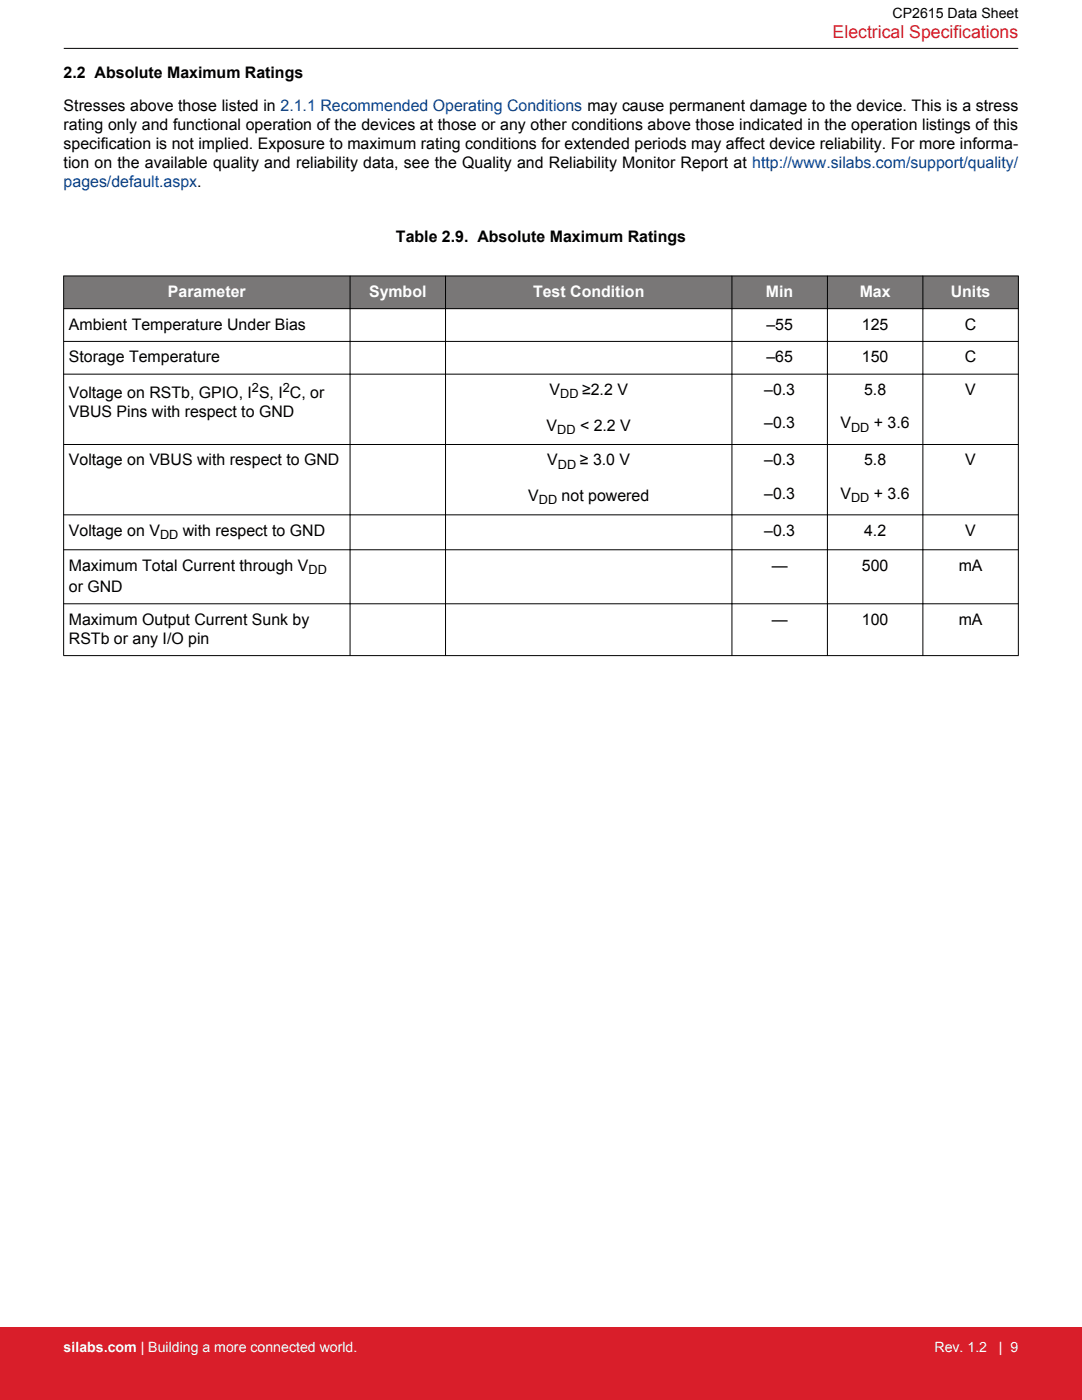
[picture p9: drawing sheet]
<svg xmlns="http://www.w3.org/2000/svg" width="216mm" height="279mm" viewBox="0 0 216 279" stroke-linecap="round" stroke-linejoin="round" font-family="sans-serif">
<defs><g id="words">
<text font-size="3.5" fill="#d91e2a" x="166.1" y="7.5">Electrical Specifications</text>
<g font-size="3.2">
<text x="12.7" y="15.5">2.2 Absolute Maximum Ratings</text>
<text x="12.7" y="22.2">Stresses above those listed in 2.1.1 Recommended Operating Conditions may cause permanent damage to the device. This is a stress</text>
<text x="12.7" y="29.8">specification is not implied. Exposure to maximum rating conditions for extended periods may affect device reliability. For more informa-</text>
<text x="12.7" y="26">rating only and functional operation of the devices at those or any other conditions above those indicated in the operation listings of this</text>
<text x="12.7" y="33.6">tion on the available quality and reliability data, see the Quality and Reliability Monitor Report at http://www.silabs.com/support/quality/</text>
<text x="79" y="48.3">Table 2.9. Absolute Maximum Ratings</text>
<text x="13.7" y="65.8">Ambient Temperature Under Bias</text>
<text x="152.9" y="65.8">–55</text>
<text x="172" y="65.8">125</text>
<text x="192.5" y="65.8">C</text>
<text x="13.7" y="72.3">Storage Temperature</text>
<text x="152.9" y="72.3">–65</text>
<text x="172" y="72.3">150</text>
<text x="192.5" y="72.3">C</text>
<text x="13.7" y="83.2">VBUS Pins with respect to GND</text>
<text x="13.7" y="79.3">Voltage on RSTb, GPIO, I S, I C, or</text>
<text x="109.6" y="78.9">V</text>
<text x="116.1" y="78.9">≥2.2 V</text>
<text x="152.5" y="78.9">–0.3</text>
<text x="172.4" y="78.9">5.8</text>
<text x="192.6" y="78.9">V</text>
<text x="109.1" y="85.9">V</text>
<text x="115.7" y="85.9">&lt; 2.2 V</text>
<text x="152.5" y="85.5">–0.3</text>
<text x="167.7" y="85.5">V</text>
<text x="174.4" y="85.5">+ 3.6</text>
<text x="13.7" y="92.9">Voltage on VBUS with respect to GND</text>
<text x="109.2" y="92.9">V</text>
<text x="115.7" y="92.9">≥ 3.0 V</text>
<text x="152.5" y="92.9">–0.3</text>
<text x="172.4" y="92.9">5.8</text>
<text x="192.6" y="92.9">V</text>
<text x="105.4" y="100">V</text>
<text x="112.1" y="100">not powered</text>
<text x="152.5" y="99.5">–0.3</text>
<text x="167.7" y="99.5">V</text>
<text x="174.4" y="99.5">+ 3.6</text>
<text x="13.7" y="106.9">Voltage on V</text>
<text x="36.5" y="106.9">with respect to GND</text>
<text x="152.5" y="106.9">–0.3</text>
<text x="172.4" y="106.9">4.2</text>
<text x="192.6" y="106.9">V</text>
<text x="13.7" y="113.9">Maximum Total Current through V</text>
<text x="154" y="113.9">—</text>
<text x="172" y="113.9">500</text>
<text x="191.3" y="113.9">mA</text>
<text x="13.7" y="118.1">or GND</text>
<text x="13.7" y="124.7">Maximum Output Current Sunk by</text>
<text x="154" y="124.7">—</text>
<text x="172" y="124.7">100</text>
<text x="191.3" y="124.7">mA</text>
<text x="13.7" y="128.5">RSTb or any I/O pin</text>
</g>
<text font-size="3.2" fill="#00449a" x="12.7" y="37.4">pages/default.aspx.</text>
<g font-size="3.2" fill="#fff">
<text x="33.5" y="59.3">Parameter</text>
<text x="73.6" y="59.3">Symbol</text>
<text x="106.4" y="59.3">Test Condition</text>
<text x="152.8" y="59.3">Min</text>
<text x="171.5" y="59.3">Max</text>
<text x="189.7" y="59.3">Units</text>
</g>
<text font-size="2.8" x="178.1" y="3.5">CP2615 Data Sheet</text>
<g font-size="2.8" fill="#fff">
<text x="12.7" y="269.9">silabs.com | Building a more connected world.</text>
<text x="186.5" y="269.9">Rev. 1.2</text>
<text x="199.3" y="269.9">| 9</text>
</g>
<g font-size="2.5">
<text x="50.3" y="78.3">2</text>
<text x="56.5" y="78.3">2</text>
<text x="111.8" y="79.5">DD</text>
<text x="111.2" y="86.6">DD</text>
<text x="169.8" y="86.1">DD</text>
<text x="111.3" y="93.5">DD</text>
<text x="107.5" y="100.6">DD</text>
<text x="169.8" y="100.2">DD</text>
<text x="31.9" y="107.6">DD</text>
<text x="61.6" y="114.5">DD</text>
</g>
</g></defs>
<g fill="#797777">
<path d="M12.7 55.1h190.5v6.5h-190.5z" fill-rule="evenodd"/>
<path d="M12.7 55.1h190.5v6.5h-190.5z" fill-rule="evenodd"/>
</g>
<g fill="none" stroke="#000" stroke-width=".2">
<path d="M12.7 9.7h190.5M12.7 55.1h190.5M12.7 55v75.9M69.8 55v75.9M88.9 55v75.9M146 55v75.9M165.1 55v75.9M184.2 55v75.9M203.2 55v75.9M12.7 61.6h190.5M12.7 68.1h190.5M12.7 74.7h190.5"/>
<path d="M12.7 88.7h190.5M12.7 102.7h190.5M12.7 109.7h190.5M12.7 120.5h190.5M12.7 130.8h190.5"/>
</g>
<path d="M0 264.9h215.9v14.5h-215.9z" fill="#d91e2a"/>
<use href="#words"/>
</svg>
